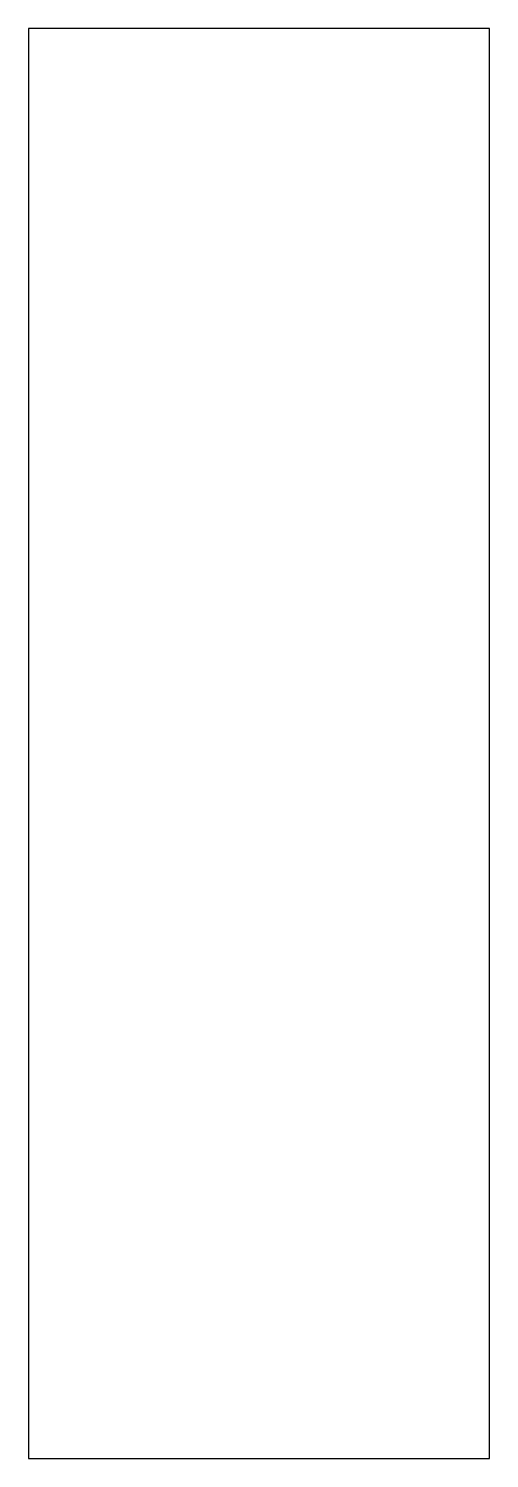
# Model space of a CAD drawing. Header units: inches. Extents: x -2.8 to 2.5, y -10.3 to 6.2.
import ezdxf

# ---------------------------------------------------------------- set-up
doc = ezdxf.new("R2010")
doc.units = ezdxf.units.IN
doc.header["$MEASUREMENT"] = 0

msp = doc.modelspace()

# ---------------------------------------------------------------- linework, layer by layer
at = {"color": 7, "linetype": 'Continuous', "lineweight": 25}
for p, q in [((-2.809, 6.245), (-2.809, -10.255)), ((2.503, 6.245), (-2.809, 6.245)), ((2.503, -10.255), (2.503, 6.245)), ((-2.809, -10.255), (2.503, -10.255))]:
    msp.add_line(p, q, dxfattribs=at)

doc.saveas('drawing.dxf')
